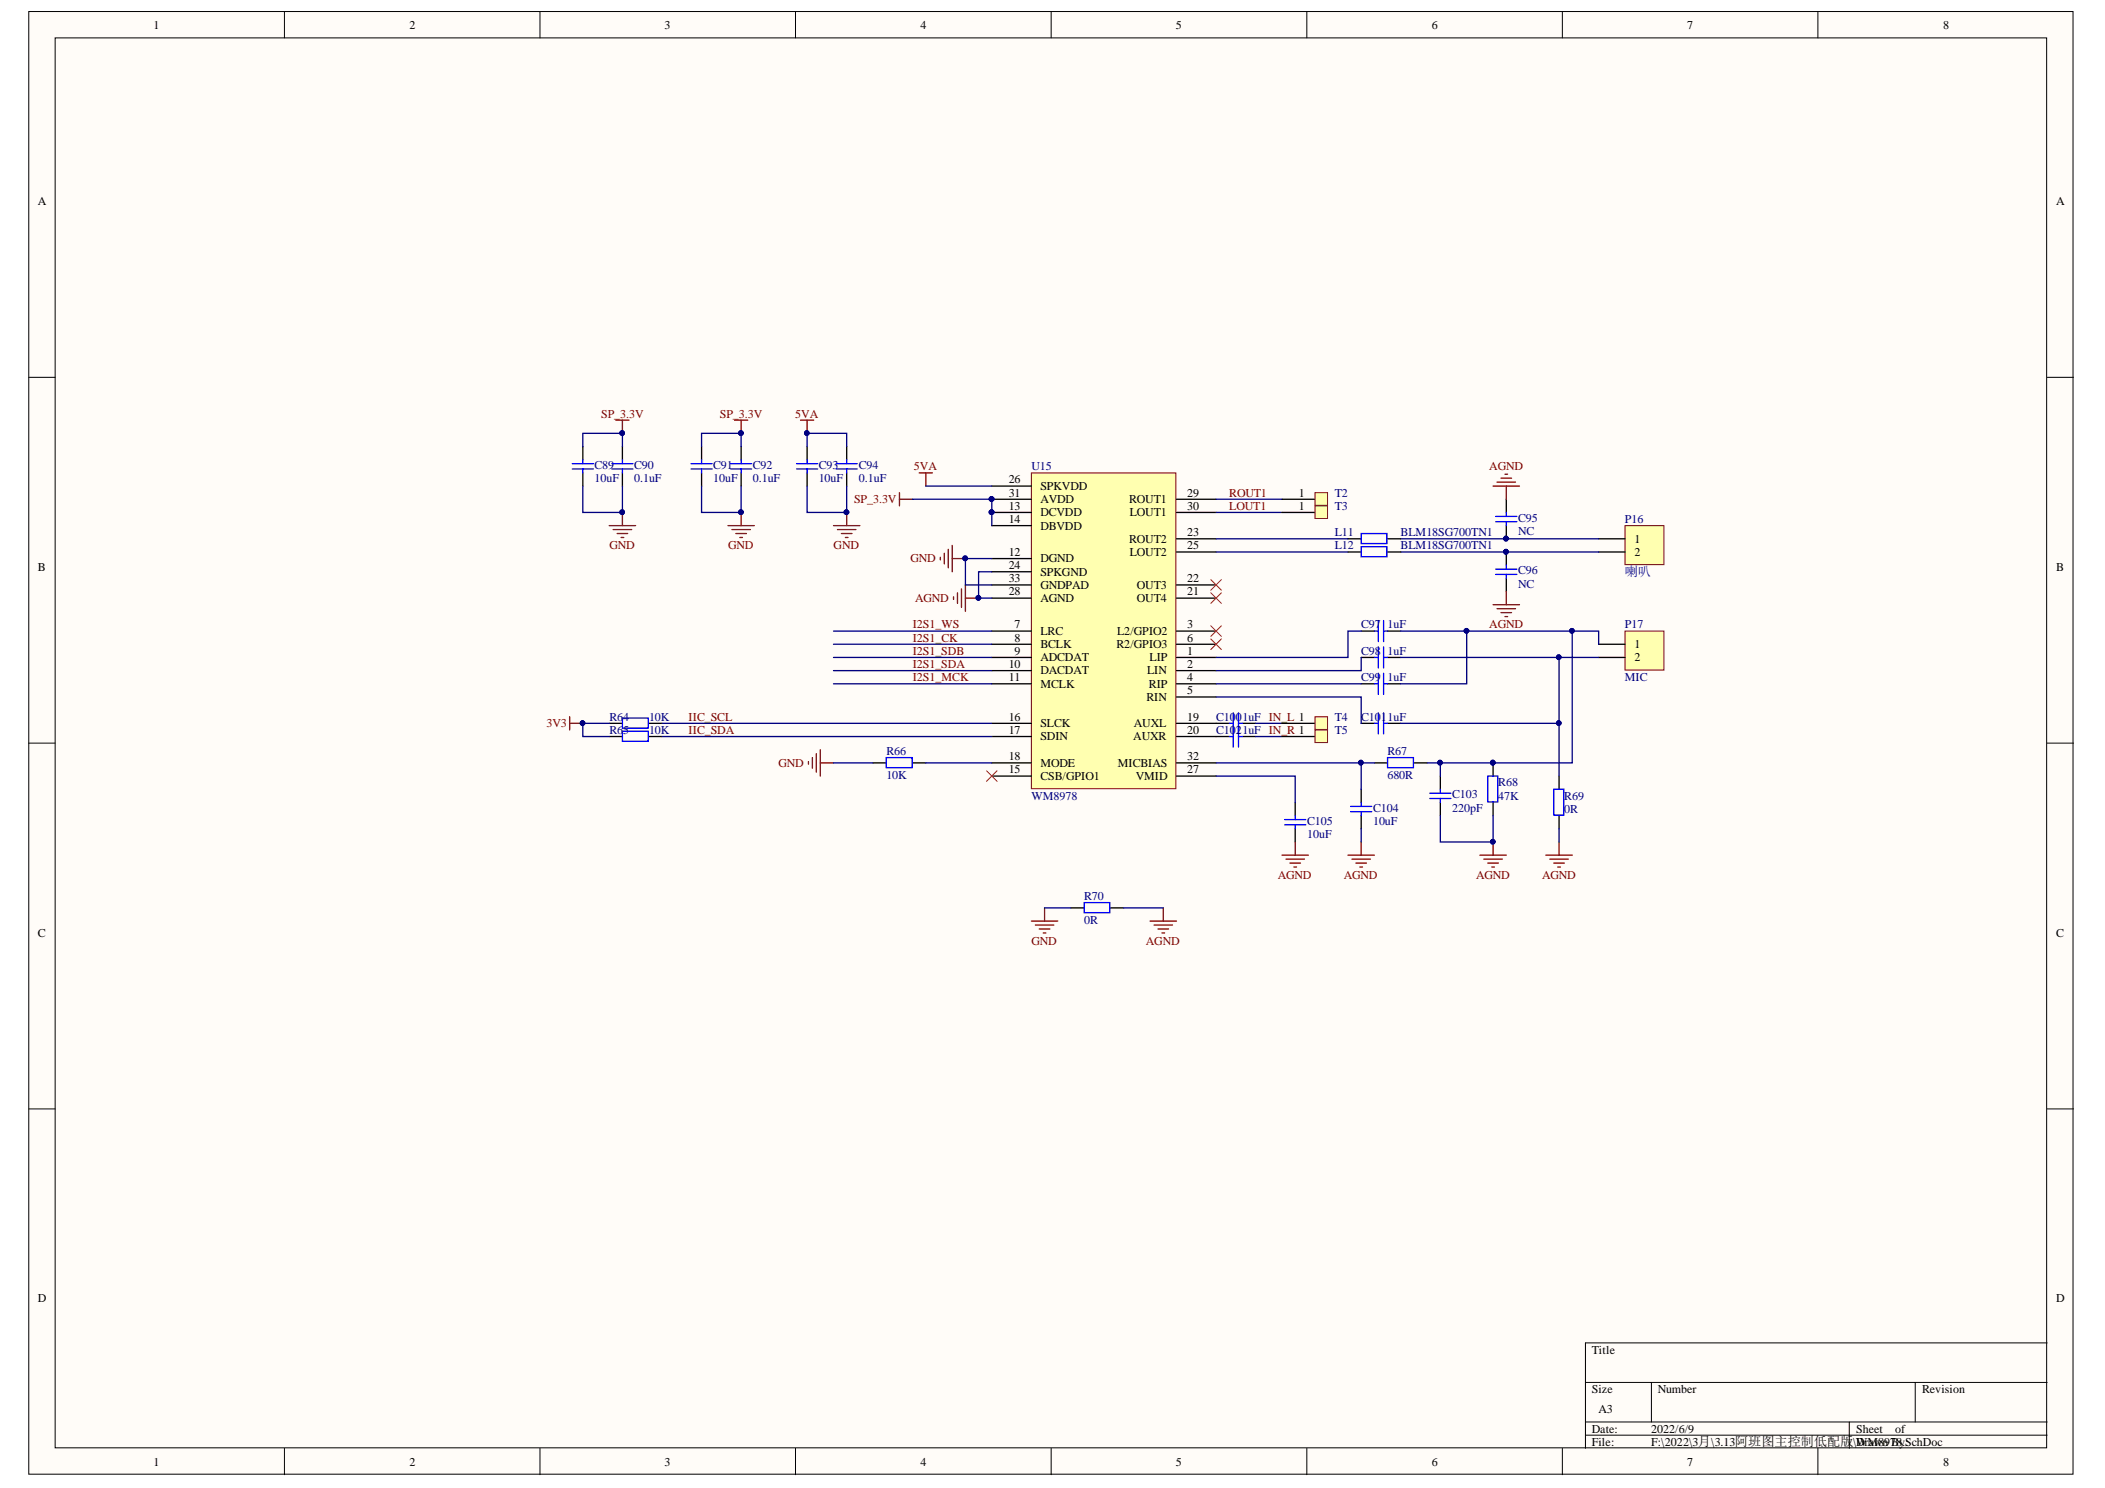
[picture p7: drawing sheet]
<svg xmlns="http://www.w3.org/2000/svg" width="297mm" height="210mm" viewBox="0 0 297 210" stroke-linecap="round" stroke-linejoin="round" font-family="sans-serif">
<defs><g id="words">
<text font-size="1.9" fill="#000080" x="229.3" y="81.2">喇叭</text>
<g font-size="1.7">
<text x="21.7" y="4.1">1</text>
<text x="57.8" y="4.1">2</text>
<text x="93.8" y="4.1">3</text>
<text x="129.9" y="4.1">4</text>
<text x="165.9" y="4.1">5</text>
<text x="202" y="4.1">6</text>
<text x="238.1" y="4.1">7</text>
<text x="274.2" y="4.1">8</text>
<text x="5.3" y="28.9">A</text>
<text x="290.2" y="28.9">A</text>
<text x="142.3" y="68.2">26</text>
<text x="142.3" y="70.1">31</text>
<text x="142.3" y="71.9">13</text>
<text x="146.8" y="69.1">SPKVDD</text>
<text x="146.8" y="71">AVDD</text>
<text x="159.3" y="71">ROUT1</text>
<text x="167.5" y="71.9">30</text>
<text x="167.5" y="70.1">29</text>
<text x="183.3" y="70.1">1</text>
<text x="183.3" y="71.9">1</text>
<text x="142.3" y="73.8">14</text>
<text x="146.8" y="72.8">DCVDD</text>
<text x="146.8" y="74.7">DBVDD</text>
<text x="159.3" y="76.6">ROUT2</text>
<text x="159.4" y="72.8">LOUT1</text>
<text x="167.5" y="77.5">25</text>
<text x="167.5" y="75.6">23</text>
<text x="230.6" y="76.6">1</text>
<text x="5.3" y="80.5">B</text>
<text x="142.3" y="78.4">12</text>
<text x="142.3" y="80.3">24</text>
<text x="142.3" y="82.1">33</text>
<text x="142.3" y="84">28</text>
<text x="146.8" y="79.3">DGND</text>
<text x="146.8" y="81.2">SPKGND</text>
<text x="146.8" y="83.1">GNDPAD</text>
<text x="159.4" y="78.4">LOUT2</text>
<text x="160.4" y="83.1">OUT3</text>
<text x="167.5" y="84">21</text>
<text x="167.5" y="82.1">22</text>
<text x="230.6" y="78.4">2</text>
<text x="290.2" y="80.5">B</text>
<text x="143.2" y="88.6">7</text>
<text x="146.8" y="84.9">AGND</text>
<text x="146.8" y="89.6">LRC</text>
<text x="157.6" y="89.6">L2/GPIO2</text>
<text x="160.4" y="84.9">OUT4</text>
<text x="167.5" y="88.6">3</text>
<text x="142.3" y="94.2">10</text>
<text x="143.2" y="90.5">8</text>
<text x="143.2" y="92.4">9</text>
<text x="146.8" y="91.4">BCLK</text>
<text x="146.8" y="93.3">ADCDAT</text>
<text x="146.8" y="95.1">DACDAT</text>
<text x="157.6" y="91.4">R2/GPIO3</text>
<text x="161.9" y="95.1">LIN</text>
<text x="162.2" y="93.3">LIP</text>
<text x="167.5" y="94.2">2</text>
<text x="167.5" y="92.4">1</text>
<text x="167.5" y="90.5">6</text>
<text x="230.6" y="91.4">1</text>
<text x="230.6" y="93.3">2</text>
<text x="142.3" y="96.1">11</text>
<text x="142.3" y="101.7">16</text>
<text x="146.8" y="97">MCLK</text>
<text x="161.8" y="98.9">RIN</text>
<text x="162.1" y="97">RIP</text>
<text x="167.5" y="101.7">19</text>
<text x="167.5" y="97.9">5</text>
<text x="167.5" y="96.1">4</text>
<text x="142.3" y="103.5">17</text>
<text x="142.3" y="107.2">18</text>
<text x="146.8" y="102.6">SLCK</text>
<text x="146.8" y="104.4">SDIN</text>
<text x="159.9" y="104.4">AUXR</text>
<text x="160" y="102.6">AUXL</text>
<text x="167.5" y="107.2">32</text>
<text x="167.5" y="103.5">20</text>
<text x="142.3" y="109.1">15</text>
<text x="146.8" y="108.2">MODE</text>
<text x="146.8" y="110">CSB/GPIO1</text>
<text x="157.7" y="108.2">MICBIAS</text>
<text x="160.3" y="110">VMID</text>
<text x="167.5" y="109.1">27</text>
<text x="5.3" y="132.2">C</text>
<text x="290.2" y="132.2">C</text>
<text x="5.3" y="183.7">D</text>
<text x="290.2" y="183.7">D</text>
<text x="224.6" y="191">Title</text>
<text x="224.6" y="196.5">Size</text>
<text x="233.9" y="196.5">Number</text>
<text x="271.2" y="196.5">Revision</text>
<text x="224.6" y="202.1">Date:</text>
<text x="224.6" y="204">File:</text>
<text x="225.6" y="199.3">A3</text>
<text x="233" y="202.1">2022/6/9</text>
<text x="233" y="204">F:\2022\3月\3.13阿班图主控制低配版\WM8978.SchDoc</text>
<text x="261.9" y="202.1">Sheet</text>
<text x="261.9" y="204">Drawn By:</text>
<text x="267.4" y="202.1">of</text>
<text x="21.7" y="206.8">1</text>
<text x="57.8" y="206.8">2</text>
<text x="93.8" y="206.8">3</text>
<text x="129.9" y="206.8">4</text>
<text x="165.9" y="206.8">5</text>
<text x="202" y="206.8">6</text>
<text x="238.1" y="206.8">7</text>
<text x="274.2" y="206.8">8</text>
</g>
<g font-size="1.7" fill="#800000">
<text x="84.8" y="58.9">SP_3.3V</text>
<text x="101.6" y="58.9">SP_3.3V</text>
<text x="112.2" y="58.9">5VA</text>
<text x="120.5" y="71">SP_3.3V</text>
<text x="129" y="66.3">5VA</text>
<text x="173.5" y="70.1">ROUT1</text>
<text x="173.5" y="71.9">LOUT1</text>
<text x="210.2" y="66.3">AGND</text>
<text x="86" y="77.5">GND</text>
<text x="102.8" y="77.5">GND</text>
<text x="117.6" y="77.5">GND</text>
<text x="128.5" y="79.3">GND</text>
<text x="128.8" y="88.6">I2S1_WS</text>
<text x="129.1" y="84.9">AGND</text>
<text x="210.2" y="88.6">AGND</text>
<text x="128.8" y="90.5">I2S1_CK</text>
<text x="128.8" y="92.4">I2S1_SDB</text>
<text x="128.8" y="94.2">I2S1_SDA</text>
<text x="97.2" y="101.7">IIC_SCL</text>
<text x="128.8" y="96.1">I2S1_MCK</text>
<text x="77.1" y="102.6">3V3</text>
<text x="97.2" y="103.5">IIC_SDA</text>
<text x="109.9" y="108.2">GND</text>
<text x="180.3" y="124">AGND</text>
<text x="189.6" y="124">AGND</text>
<text x="208.3" y="124">AGND</text>
<text x="217.6" y="124">AGND</text>
<text x="145.5" y="133.3">GND</text>
<text x="161.7" y="133.3">AGND</text>
</g>
<g font-size="1.7" fill="#000080">
<text x="83.9" y="66.2">C89</text>
<text x="83.9" y="68">10uF</text>
<text x="89.5" y="66.2">C90</text>
<text x="89.5" y="68">0.1uF</text>
<text x="100.6" y="66.2">C91</text>
<text x="100.6" y="68">10uF</text>
<text x="106.2" y="66.2">C92</text>
<text x="106.2" y="68">0.1uF</text>
<text x="115.5" y="66.2">C93</text>
<text x="115.5" y="68">10uF</text>
<text x="121.2" y="66.2">C94</text>
<text x="121.2" y="68">0.1uF</text>
<text x="145.5" y="66.3">U15</text>
<text x="188.3" y="70.1">T2</text>
<text x="188.3" y="71.9">T3</text>
<text x="188.3" y="75.6">L11</text>
<text x="188.3" y="77.5">L12</text>
<text x="197.6" y="75.6">BLM18SG700TN1</text>
<text x="197.6" y="77.5">BLM18SG700TN1</text>
<text x="214.2" y="73.6">C95</text>
<text x="214.2" y="75.5">NC</text>
<text x="229.3" y="73.8">P16</text>
<text x="214.2" y="81">C96</text>
<text x="214.2" y="82.9">NC</text>
<text x="192.1" y="88.6">C97</text>
<text x="195.8" y="88.6">1uF</text>
<text x="229.3" y="88.6">P17</text>
<text x="192.1" y="92.4">C98</text>
<text x="195.8" y="92.4">1uF</text>
<text x="86" y="101.7">R64</text>
<text x="91.6" y="101.7">10K</text>
<text x="171.6" y="101.7">C100</text>
<text x="175.3" y="101.7">1uF IN_L 1</text>
<text x="188.3" y="101.7">T4</text>
<text x="192.1" y="101.7">C101</text>
<text x="192.1" y="96.1">C99</text>
<text x="195.8" y="101.7">1uF</text>
<text x="195.8" y="96.1">1uF</text>
<text x="229.3" y="96.1">MIC</text>
<text x="86" y="103.5">R65</text>
<text x="91.6" y="103.5">10K</text>
<text x="125.1" y="106.6">R66</text>
<text x="171.6" y="103.5">C102</text>
<text x="175.3" y="103.5">1uF IN_R 1</text>
<text x="188.3" y="103.5">T5</text>
<text x="195.8" y="106.6">R67</text>
<text x="125.1" y="109.8">10K</text>
<text x="145.5" y="112.8">WM8978</text>
<text x="195.8" y="109.8">680R</text>
<text x="204.9" y="112.6">C103</text>
<text x="211.4" y="110.9">R68</text>
<text x="211.4" y="112.8">47K</text>
<text x="220.7" y="112.8">R69</text>
<text x="184.5" y="116.4">C105</text>
<text x="184.5" y="118.2">10uF</text>
<text x="193.8" y="114.5">C104</text>
<text x="193.8" y="116.4">10uF</text>
<text x="204.9" y="114.5">220pF</text>
<text x="220.7" y="114.7">0R</text>
<text x="153" y="127">R70</text>
<text x="153" y="130.3">0R</text>
</g>
</g></defs>
<g fill="#fffcf8" stroke="#000" stroke-width=".14">
<path d="M4.1 1.6h288.4v206.4h-288.4z"/>
<path d="M7.8 5.3h281v198.9h-281z"/>
</g>
<g fill="none" stroke="#000" stroke-width=".14">
<path d="M40.1 1.6v3.7M76.2 1.6v3.7M112.3 1.6v3.7M148.3 1.6v3.7M184.4 1.6v3.7M220.5 1.6v3.7M256.5 1.6v3.7M4.1 53.2h3.7M288.9 53.2h3.7M4.1 104.8h3.7M288.9 104.8h3.7M4.1 156.4h3.7"/>
<path d="M288.9 156.4h3.7M223.7 195h65.2M233 195v5.6M270.3 195v5.6M288.9 189.4h-65.2v14.9M40.1 204.3v3.7M76.2 204.3v3.7M112.3 204.3v3.7M148.3 204.3v3.7M184.4 204.3v3.7M220.5 204.3v3.7M223.7 200.6h65.2"/>
<path d="M223.7 202.5h65.2M256.5 204.3v3.7M261 200.6v3.7"/>
</g>
<path d="M145.5 66.7h20.4v44.6h-20.4z" fill="#ffffb0" stroke="#800000" stroke-width=".14"/>
<g fill="none" stroke="#000" stroke-width=".19">
<path d="M140 68.6h5.5M140 70.4h5.5M140 72.3h5.5M140 74.1h5.5M140 78.8h5.5M166 70.4h5.6M166 72.3h5.6M166 77.9h5.6M166 76h5.6M140 80.7h5.5M140 82.5h5.5M140 84.4h5.5"/>
<path d="M140 89h5.5M140 90.9h5.5M140 92.7h5.5M140 94.6h5.5M140 96.5h5.5M166 82.5h5.6M166 84.4h5.6M166 89h5.6M166 90.9h5.6M166 92.7h5.6M166 94.6h5.6M166 96.5h5.6"/>
<path d="M166 98.3h5.6M192.1 89h1.8M192.1 92.7h1.8M192.1 96.5h1.8M195.8 89h1.9M195.8 92.7h1.9M195.8 96.5h1.9M86 102h1.8M86 103.9h1.8M91.6 102h1.8M91.6 103.9h1.8M123.2 107.6h1.9"/>
<path d="M128.8 107.6h1.8M140 102h5.5M140 103.9h5.5M140 107.6h5.5M140 109.5h5.5M166 102h5.6M166 103.9h5.6M166 107.6h5.6M166 109.5h5.6M192.1 102h1.8M195.8 102h1.9"/>
</g>
<g fill="#000080" stroke="#000080" stroke-width=".14">
<circle cx="139.9" cy="70.4" r=".33"/>
<circle cx="139.9" cy="72.2" r=".33"/>
</g>
<path d="M170.9 81.8l1.4 1.5M170.9 83.6l1.4 1.5M172.3 81.8l-1.4 1.5M172.3 83.6l-1.4 1.5M139.2 108.7l1.5 1.5M140.7 108.7l-1.5 1.5" fill="none" stroke="#f00" stroke-width=".14"/>
<g fill="none" stroke="#00f" stroke-width=".19">
<path d="M193.9 96.5h.6M193.9 92.7h.6M193.9 89h.6M194.5 87.5v3M194.5 91.3v2.9M194.5 95v2.9M195.2 87.5v3M195.2 91.3v2.9M195.2 95v2.9M195.2 96.5h.6M195.2 92.7h.6M195.2 89h.6"/>
<path d="M87.8 101.3h3.7v1.4h-3.7zM87.8 103.2h3.7v1.4h-3.7zM125.1 106.9h3.6v1.4h-3.6zM193.9 102h.6M194.5 100.6v2.9M195.2 100.6v2.9M195.2 102h.6"/>
</g>
<path d="M220 118.8v1.8M218.1 120.6h3.8M218.7 121.2h2.6M219.3 121.7h1.4M219.8 122.3h.4" fill="none" stroke="#800000" stroke-width=".19"/>
<path d="M229.3 89h5.5v5.5h-5.5z" fill="#ffffb0" stroke="#800000" stroke-width=".14"/>
<g fill="none" stroke="#000" stroke-width=".19">
<path d="M82.2 63v1.8M82.2 66.7v1.9M87.8 63v1.8M87.8 66.7v1.9M99 63v1.8M99 66.7v1.9M104.6 63v1.8M104.6 66.7v1.9M113.9 63v1.8M113.9 66.7v1.9M119.5 63v1.8M119.5 66.7v1.9"/>
<path d="M225.6 90.9h3.7M225.6 92.7h3.7M171.6 102h1.9M171.6 103.9h1.9M175.3 102h1.9M175.3 103.9h1.9M182.8 113.2v1.9M182.8 116.9v1.9M192.1 111.3v1.9M192.1 115.1v1.8M193.9 107.6h1.9M199.5 107.6h1.9"/>
<path d="M203.2 109.5v1.8M203.2 113.2v1.9M210.7 107.6v1.9M210.7 113.2v1.9M220 109.5v1.8M220 115.1v1.8"/>
</g>
<g fill="none" stroke="#00f" stroke-width=".19">
<path d="M80.8 66.2h2.9M80.8 65.4h2.9M82.2 64.8v.6M82.2 66.2v.5M86.3 66.2h3M86.3 65.4h3M87.8 64.8v.6M87.8 66.2v.5M97.5 66.2h3M97.5 65.4h3M99 64.8v.6M99 66.2v.5"/>
<path d="M103.1 66.2h3M103.1 65.4h3M104.6 64.8v.6M104.6 66.2v.5M112.4 66.2h3M112.4 65.4h3M113.9 64.8v.6M113.9 66.2v.5M118 66.2h3M118 65.4h3M119.5 64.8v.6M119.5 66.2v.5"/>
<path d="M173.5 102h.5M173.5 103.9h.5M174 100.6v4.8M174.8 100.6v4.8M174.8 102h.5M174.8 103.9h.5M181.3 116.4h3M181.3 115.6h3M182.8 115.1v.5M182.8 116.4v.5M190.6 114.5h3M190.6 113.8h3"/>
<path d="M192.1 113.2v.6M192.1 114.5v.6M195.8 106.9h3.6v1.4h-3.6zM201.8 112.6h2.9M201.8 111.9h2.9M203.2 111.3v.6M203.2 112.6v.6M209.9 109.5h1.5v3.6h-1.5zM219.3 111.3h1.4v3.7h-1.4z"/>
</g>
<g fill="none" stroke="#800000" stroke-width=".19">
<path d="M86.9 59.3h1.9M87.8 59.3v1.8M86 74.1h3.7M86.5 74.7h2.6M87.1 75.3h1.5M87.6 75.8h.4M87.8 72.3v1.8M102.7 74.1h3.7M103.3 74.7h2.6M103.8 75.3h1.5M104.4 75.8h.4M104.6 72.3v1.8"/>
<path d="M117.6 74.1h3.7M118.2 74.7h2.6M118.7 75.3h1.5M119.3 75.8h.4M119.5 72.3v1.8M126.9 69.5v1.9M126.9 70.4h1.9M80.4 101.1v1.9M80.4 102h1.8M114.1 107.4v.4M114.6 106.9v1.5M115.2 106.3v2.6"/>
<path d="M115.8 105.8v3.7M115.8 107.6h1.8M182.8 118.8v1.8M192.1 118.8v1.8M210.7 118.8v1.8M180.9 120.6h3.7M181.5 121.2h2.6M182 121.7h1.5M182.6 122.3h.4M190.2 120.6h3.7M190.8 121.2h2.6M191.3 121.7h1.5"/>
<path d="M191.9 122.3h.4M208.8 120.6h3.8M209.4 121.2h2.6M209.9 121.7h1.5M210.5 122.3h.4"/>
</g>
<g fill="#000080" stroke="#000080" stroke-width=".14">
<circle cx="210.6" cy="107.6" r=".33"/>
<circle cx="210.6" cy="118.7" r=".33"/>
<circle cx="82.2" cy="102" r=".33"/>
<circle cx="119.4" cy="72.2" r=".33"/>
<circle cx="104.5" cy="72.2" r=".33"/>
<circle cx="87.8" cy="72.2" r=".33"/>
<circle cx="87.8" cy="61.1" r=".33"/>
</g>
<path d="M170.9 88.3l1.4 1.5M170.9 90.1l1.4 1.5M172.3 88.3l-1.4 1.5M172.3 90.1l-1.4 1.5" fill="none" stroke="#f00" stroke-width=".14"/>
<path d="M229.3 74.1h5.5v5.6h-5.5z" fill="#ffffb0" stroke="#800000" stroke-width=".14"/>
<path d="M180.9 70.4h4.7M225.6 76h3.7M225.6 77.9h3.7M151.1 128.1h1.9M156.7 128.1h1.9" fill="none" stroke="#000" stroke-width=".19"/>
<path d="M153 127.3h3.6v1.4h-3.6z" fill="none" stroke="#00f" stroke-width=".19"/>
<path d="M145.5 129.9h3.8M146.1 130.5h2.6M146.7 131h1.4M147.2 131.6h.4M147.4 128.1v1.8M162.3 129.9h3.7M162.9 130.5h2.6M163.4 131h1.5M164 131.6h.3M164.2 128.1v1.8" fill="none" stroke="#800000" stroke-width=".19"/>
<g fill="none" stroke="#000080" stroke-width=".19">
<path d="M82.2 63v-1.9h5.6v1.9M82.2 68.6v3.7h5.6v-3.7M99 63v-1.9h5.6v1.9M99 68.6v3.7h5.6v-3.7M113.9 63v-1.9h5.6v1.9M113.9 68.6v3.7h5.6v-3.7M171.6 72.3h9.3M171.6 70.4h9.3M117.6 96.5h22.4M117.6 94.6h22.4M117.6 92.7h22.4M117.6 90.9h22.4"/>
<path d="M117.6 89h22.4M171.6 98.3h20.5v3.7M171.6 96.5h20.5M192.1 92.7v1.9h-20.5M192.1 89h-1.9v3.7h-18.6M197.7 92.7h22.3v9.3M197.7 89h27.9v1.9M207 89v7.5h-9.3M221.9 89v18.6h-20.5M86 102h-3.8v1.9h3.8M93.4 102h46.6M93.4 103.9h46.6"/>
<path d="M117.6 107.6h5.6M130.6 107.6h9.4M171.6 109.5h11.2v3.7M171.6 107.6h22.3M177.2 102h3.7M177.2 103.9h3.7M192.1 107.6v3.7M192.1 116.9v1.9M197.7 102h22.3v7.5M203.2 115.1v3.7h7.5v-3.7M203.2 107.6v1.9M220 116.9v1.9"/>
<path d="M147.4 128.1h3.7M158.6 128.1h5.6"/>
</g>
<g fill="#000080" stroke="#000080" stroke-width=".14">
<circle cx="206.9" cy="89" r=".33"/>
<circle cx="219.9" cy="102" r=".33"/>
<circle cx="219.9" cy="92.7" r=".33"/>
<circle cx="221.8" cy="89" r=".33"/>
<circle cx="203.2" cy="107.6" r=".33"/>
<circle cx="210.6" cy="118.7" r=".33"/>
<circle cx="82.2" cy="102" r=".33"/>
<circle cx="113.8" cy="61.1" r=".33"/>
<circle cx="119.4" cy="72.2" r=".33"/>
<circle cx="104.5" cy="61.1" r=".33"/>
<circle cx="104.5" cy="72.2" r=".33"/>
<circle cx="87.8" cy="61.1" r=".33"/>
<circle cx="87.8" cy="72.2" r=".33"/>
<circle cx="192" cy="107.6" r=".33"/>
<circle cx="210.6" cy="107.6" r=".33"/>
</g>
<path d="M185.6 69.5h1.7v1.8h-1.7z" fill="#ffffb0" stroke="#800000" stroke-width=".14"/>
<path d="M180.9 72.3h4.7" fill="none" stroke="#000" stroke-width=".19"/>
<path d="M185.6 71.4h1.7v1.7h-1.7z" fill="#ffffb0" stroke="#800000" stroke-width=".14"/>
<path d="M180.9 102h4.7" fill="none" stroke="#000" stroke-width=".19"/>
<path d="M185.6 101.1h1.7v1.8h-1.7z" fill="#ffffb0" stroke="#800000" stroke-width=".14"/>
<path d="M180.9 103.9h4.7" fill="none" stroke="#000" stroke-width=".19"/>
<path d="M185.6 103h1.7v1.8h-1.7z" fill="#ffffb0" stroke="#800000" stroke-width=".14"/>
<g fill="none" stroke="#800000" stroke-width=".19">
<path d="M103.7 59.3h1.8M104.6 59.3v1.8M113 59.3h1.8M113.9 59.3v1.8M129.7 66.7h1.9M130.6 66.7v1.9M132.7 78.6v.4M133.3 78.1v1.4M133.8 77.5v2.6M134.4 76.9v3.8M134.4 78.8h1.8M210.7 68.6h3.7"/>
<path d="M211.3 68h2.6M211.8 67.5h1.5M212.4 66.9h.3M212.6 68.6v1.8M134.6 84.2v.4M135.1 83.6v1.5M135.7 83.1v2.6M136.2 82.5v3.7M136.2 84.4h1.9M210.7 85.3h3.7M211.3 85.9h2.6M211.8 86.4h1.5"/>
<path d="M212.4 87h.3M212.6 83.4v1.9"/>
</g>
<g fill="#000080" stroke="#000080" stroke-width=".14">
<circle cx="136.2" cy="78.8" r=".33"/>
<circle cx="138.1" cy="84.3" r=".33"/>
<circle cx="113.8" cy="61.1" r=".33"/>
<circle cx="104.5" cy="61.1" r=".33"/>
<circle cx="139.9" cy="72.2" r=".33"/>
<circle cx="139.9" cy="70.4" r=".33"/>
<circle cx="219.9" cy="92.7" r=".33"/>
<circle cx="212.5" cy="76" r=".33"/>
<circle cx="212.5" cy="77.8" r=".33"/>
</g>
<path d="M128.8 70.4h11.2v3.7M130.6 68.6h9.4M140 78.8h-3.8v3.7h3.8M171.6 76h18.6M171.6 77.9h18.6M197.7 76h27.9M197.7 77.9h27.9M140 80.7h-1.9v3.7h1.9M220 92.7h5.6" fill="none" stroke="#000080" stroke-width=".19"/>
<path d="M190.2 76h1.9M190.2 77.9h1.9M195.8 76h1.9M195.8 77.9h1.9M212.6 70.4v1.9M212.6 74.1v1.9M212.6 77.9v1.8M212.6 81.6v1.8" fill="none" stroke="#000" stroke-width=".19"/>
<path d="M192.1 75.3h3.6v1.4h-3.6zM192.1 77.1h3.6v1.4h-3.6zM211.1 72.8h2.9M211.1 73.6h2.9M212.6 72.3v.5M212.6 73.6v.5M212.6 79.7v.6M211.1 81h2.9M211.1 80.3h2.9M212.6 81v.6" fill="none" stroke="#00f" stroke-width=".19"/>
<use href="#words"/>
</svg>
